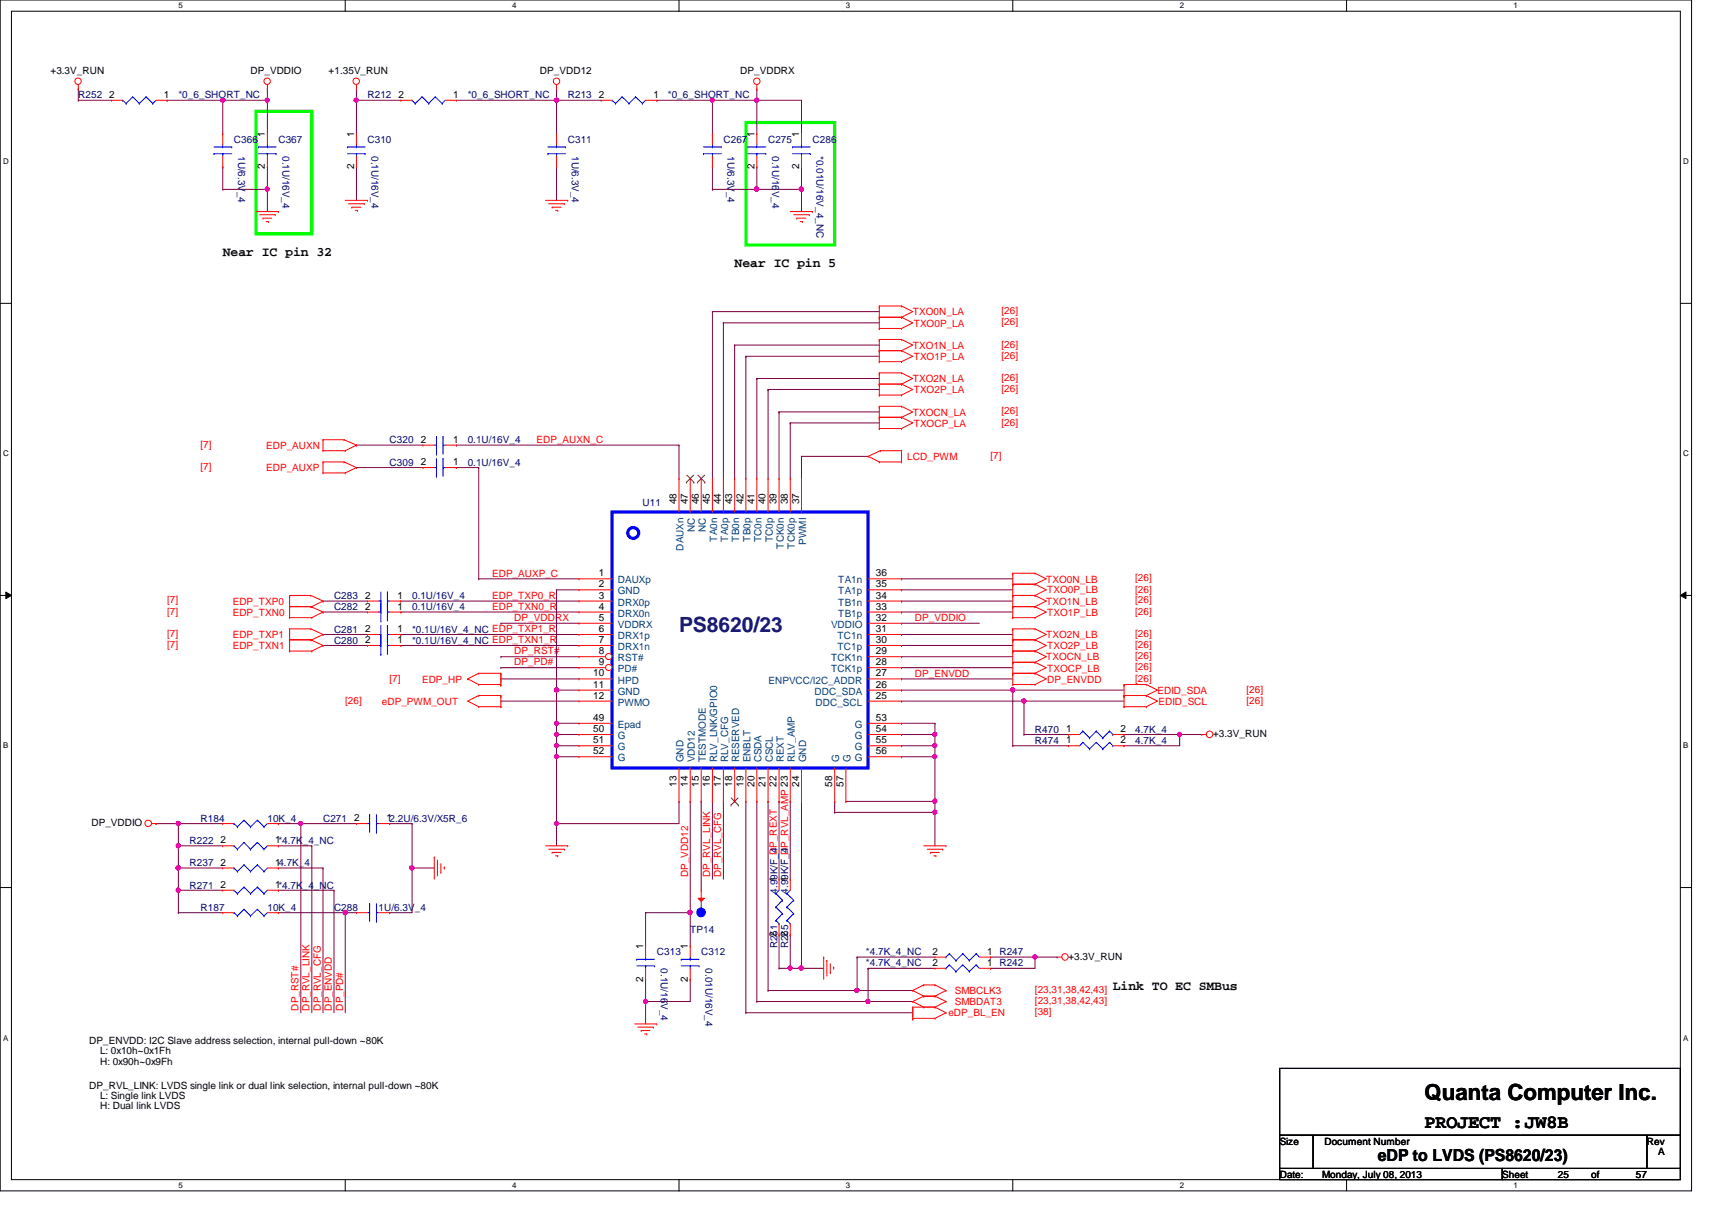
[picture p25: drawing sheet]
<svg xmlns="http://www.w3.org/2000/svg" width="297mm" height="210mm" viewBox="0 0 297 210" stroke-linecap="round" stroke-linejoin="round" font-family="sans-serif">
<defs><g id="words">
<text font-size="3.9" x="247.1" y="190.8">Quanta Computer Inc.</text>
<text font-size="3.6" fill="#0000a0" x="117.8" y="109.6">PS8620/23</text>
<text font-size="3.3" x="247.1" y="195.7">PROJECT :JW8B</text>
<text font-size="2.9" x="239.1" y="201.3">eDP to LVDS (PS8620/23)</text>
<g font-size="2.3">
<text x="38.6" y="44.4">Near IC pin 32</text>
<text x="127.5" y="46.3">Near IC pin 5</text>
<text x="193.1" y="171.7">Link TO EC SMBus</text>
</g>
<g font-size="1.7">
<text x="8.8" y="12.8">+3.3V_RUN</text>
<text x="19" y="17">2</text>
<text x="28.4" y="17">1</text>
<text x="43.5" y="12.8">DP_VDDIO</text>
<text x="57" y="12.8">+1.35V_RUN</text>
<text x="69.2" y="17">2</text>
<text x="78.6" y="17">1</text>
<text x="93.7" y="12.8">DP_VDD12</text>
<text x="103.9" y="17">2</text>
<text x="113.4" y="17">1</text>
<text x="128.4" y="12.8">DP_VDDRX</text>
<text x="46" y="23.7" transform="rotate(-90 46 23.7)">1</text>
<text x="61.4" y="23.7" transform="rotate(-90 61.4 23.7)">1</text>
<text x="130.9" y="23.7" transform="rotate(-90 130.9 23.7)">1</text>
<text x="138.6" y="23.7" transform="rotate(-90 138.6 23.7)">1</text>
<text x="46" y="29.4" transform="rotate(-90 46 29.4)">2</text>
<text x="61.4" y="29.4" transform="rotate(-90 61.4 29.4)">2</text>
<text x="130.9" y="29.4" transform="rotate(-90 130.9 29.4)">2</text>
<text x="138.6" y="29.4" transform="rotate(-90 138.6 29.4)">2</text>
<text x="73" y="76.8">2</text>
<text x="78.6" y="76.8">1</text>
<text x="73" y="80.7">2</text>
<text x="78.6" y="80.7">1</text>
<text x="117.4" y="87.5" transform="rotate(-90 117.4 87.5)">48</text>
<text x="119.3" y="87.5" transform="rotate(-90 119.3 87.5)">47</text>
<text x="121.2" y="87.5" transform="rotate(-90 121.2 87.5)">46</text>
<text x="123.2" y="87.5" transform="rotate(-90 123.2 87.5)">45</text>
<text x="125.1" y="87.5" transform="rotate(-90 125.1 87.5)">44</text>
<text x="127" y="87.5" transform="rotate(-90 127 87.5)">43</text>
<text x="129" y="87.5" transform="rotate(-90 129 87.5)">42</text>
<text x="130.9" y="87.5" transform="rotate(-90 130.9 87.5)">41</text>
<text x="132.8" y="87.5" transform="rotate(-90 132.8 87.5)">40</text>
<text x="134.7" y="87.5" transform="rotate(-90 134.7 87.5)">39</text>
<text x="136.7" y="87.5" transform="rotate(-90 136.7 87.5)">38</text>
<text x="138.6" y="87.5" transform="rotate(-90 138.6 87.5)">37</text>
<text x="103.9" y="100">1</text>
<text x="103.9" y="101.9">2</text>
<text x="152" y="100">36</text>
<text x="152" y="101.9">35</text>
<text x="63.4" y="103.8">2</text>
<text x="63.4" y="105.7">2</text>
<text x="69" y="103.8">1</text>
<text x="69" y="105.7">1</text>
<text x="103.9" y="103.8">3</text>
<text x="103.9" y="105.7">4</text>
<text x="103.9" y="107.7">5</text>
<text x="152" y="103.8">34</text>
<text x="152" y="105.7">33</text>
<text x="152" y="107.7">32</text>
<text x="63.4" y="109.6">2</text>
<text x="63.4" y="111.5">2</text>
<text x="69" y="109.6">1</text>
<text x="69" y="111.5">1</text>
<text x="103.9" y="111.5">7</text>
<text x="103.9" y="113.5">8</text>
<text x="103.9" y="109.6">6</text>
<text x="152" y="109.6">31</text>
<text x="152" y="111.5">30</text>
<text x="152" y="113.5">29</text>
<text x="102.9" y="119.3">11</text>
<text x="102.9" y="117.3">10</text>
<text x="103.9" y="115.4">9</text>
<text x="152" y="115.4">28</text>
<text x="152" y="117.3">27</text>
<text x="152" y="119.3">26</text>
<text x="102.9" y="121.2">12</text>
<text x="102.9" y="125.1">49</text>
<text x="152" y="121.2">25</text>
<text x="152" y="125.1">53</text>
<text x="102.9" y="127">50</text>
<text x="102.9" y="128.9">51</text>
<text x="102.9" y="130.9">52</text>
<text x="152" y="127">54</text>
<text x="152" y="128.9">55</text>
<text x="152" y="130.9">56</text>
<text x="185" y="128.9">1</text>
<text x="185" y="127">1</text>
<text x="194.4" y="128.9">2</text>
<text x="194.4" y="127">2</text>
<text x="210.5" y="127.9">+3.3V_RUN</text>
<text x="117.4" y="136.5" transform="rotate(-90 117.4 136.5)">13</text>
<text x="119.3" y="136.5" transform="rotate(-90 119.3 136.5)">14</text>
<text x="121.2" y="136.5" transform="rotate(-90 121.2 136.5)">15</text>
<text x="123.2" y="136.5" transform="rotate(-90 123.2 136.5)">16</text>
<text x="125.1" y="136.5" transform="rotate(-90 125.1 136.5)">17</text>
<text x="127" y="136.5" transform="rotate(-90 127 136.5)">18</text>
<text x="129" y="136.5" transform="rotate(-90 129 136.5)">19</text>
<text x="130.9" y="136.5" transform="rotate(-90 130.9 136.5)">20</text>
<text x="132.8" y="136.5" transform="rotate(-90 132.8 136.5)">21</text>
<text x="134.7" y="136.5" transform="rotate(-90 134.7 136.5)">22</text>
<text x="138.6" y="136.5" transform="rotate(-90 138.6 136.5)">24</text>
<text x="144.4" y="136.5" transform="rotate(-90 144.4 136.5)">58</text>
<text x="146.3" y="136.5" transform="rotate(-90 146.3 136.5)">57</text>
<text x="15.9" y="143.3">DP_VDDIO</text>
<text x="61.4" y="142.5">2</text>
<text x="67.1" y="142.5">12.2U/6.3V/X5R_6</text>
<text x="38.3" y="146.3">2</text>
<text x="47.7" y="146.3">1*4.7K_4_NC</text>
<text x="38.3" y="150.2">2</text>
<text x="38.3" y="154">2</text>
<text x="47.7" y="150.2">14.7K_4</text>
<text x="47.7" y="154">1*4.7K_4_NC</text>
<text x="134.7" y="153.1" transform="rotate(-90 134.7 153.1)">1</text>
<text x="136.7" y="153.1" transform="rotate(-90 136.7 153.1)">1</text>
<text x="111.6" y="164.7" transform="rotate(-90 111.6 164.7)">1</text>
<text x="119.3" y="164.7" transform="rotate(-90 119.3 164.7)">1</text>
<text x="134.7" y="162.6" transform="rotate(-90 134.7 162.6)">2</text>
<text x="136.7" y="162.6" transform="rotate(-90 136.7 162.6)">2</text>
<text x="161.8" y="165.6">2</text>
<text x="161.8" y="167.6">2</text>
<text x="171.3" y="165.6">1 R247</text>
<text x="171.3" y="167.6">1 R242</text>
<text x="185.4" y="166.5">+3.3V_RUN</text>
<text x="111.6" y="170.3" transform="rotate(-90 111.6 170.3)">2</text>
<text x="119.3" y="170.3" transform="rotate(-90 119.3 170.3)">2</text>
<text x="15.5" y="181.1">DP_ENVDD: I2C Slave address selection, internal pull-down ~80K</text>
<text x="17.4" y="182.9">L: 0x10h~0x1Fh</text>
<text x="17.4" y="184.7">H: 0x90h~0x9Fh</text>
<text x="15.5" y="188.9">DP_RVL_LINK: LVDS single link or dual link selection, internal pull-down ~80K</text>
<text x="17.4" y="190.7">L: Single link LVDS</text>
<text x="17.4" y="192.4">H: Dual link LVDS</text>
<text x="222" y="198.5">Size</text>
<text x="229.8" y="198.5">Document Number</text>
<text x="285.7" y="198.5">Rev</text>
<text x="287.7" y="200.4">A</text>
<text x="222" y="204.3">Date:</text>
<text x="229.4" y="204.3">Monday, July 08, 2013</text>
<text x="260.6" y="204.3">Sheet</text>
<text x="270.3" y="204.3">25</text>
<text x="276.1" y="204.3">of</text>
<text x="283.8" y="204.3">57</text>
</g>
<g font-size="1.7" fill="#000080">
<text x="13.6" y="17.1">R252</text>
<text x="30.9" y="17.1">*0_6_SHORT_NC</text>
<text x="63.8" y="17.1">R212</text>
<text x="81.1" y="17.1">*0_6_SHORT_NC</text>
<text x="98.5" y="17.1">R213</text>
<text x="115.9" y="17.1">*0_6_SHORT_NC</text>
<text x="40.6" y="24.8">C366</text>
<text x="41.3" y="27.1" transform="rotate(90 41.3 27.1)">1U/6.3V_4</text>
<text x="48.3" y="24.8">C367</text>
<text x="49" y="27.1" transform="rotate(90 49 27.1)">0.1U/16V_4</text>
<text x="63.8" y="24.8">C310</text>
<text x="64.5" y="27.1" transform="rotate(90 64.5 27.1)">0.1U/16V_4</text>
<text x="98.5" y="24.8">C311</text>
<text x="99.2" y="27.1" transform="rotate(90 99.2 27.1)">1U/6.3V_4</text>
<text x="125.5" y="24.8">C267</text>
<text x="126.2" y="27.1" transform="rotate(90 126.2 27.1)">1U/6.3V_4</text>
<text x="133.3" y="24.8">C275</text>
<text x="134" y="27.1" transform="rotate(90 134 27.1)">0.1U/16V_4</text>
<text x="141" y="24.8">C286</text>
<text x="141.7" y="27.1" transform="rotate(90 141.7 27.1)">*0.01U/16V_4_NC</text>
<text x="67.6" y="76.9">C320</text>
<text x="81.1" y="76.9">0.1U/16V_4</text>
<text x="67.6" y="80.8">C309</text>
<text x="81.1" y="80.8">0.1U/16V_4</text>
<text x="111.5" y="87.7">U11</text>
<text x="58" y="103.9">C283</text>
<text x="58" y="105.9">C282</text>
<text x="71.5" y="103.9">0.1U/16V_4</text>
<text x="71.5" y="105.9">0.1U/16V_4</text>
<text x="58" y="109.7">C281</text>
<text x="58" y="111.7">C280</text>
<text x="71.5" y="109.7">*0.1U/16V_4_NC EDP_TXP1_R</text>
<text x="71.5" y="111.7">*0.1U/16V_4_NC EDP_TXN1_R</text>
<text x="179.6" y="129">R474</text>
<text x="179.6" y="127.1">R470</text>
<text x="197" y="129">4.7K_4</text>
<text x="197" y="127.1">4.7K_4</text>
<text x="34.8" y="142.5">R184</text>
<text x="46.4" y="142.5">10K_4</text>
<text x="56" y="142.5">C271</text>
<text x="32.9" y="146.4">R222</text>
<text x="32.9" y="150.3">R237</text>
<text x="32.9" y="154.1">R271</text>
<text x="134.9" y="155" transform="rotate(-90 134.9 155)">4.99K/F_4</text>
<text x="136.8" y="155" transform="rotate(-90 136.8 155)">4.99K/F_4</text>
<text x="34.8" y="158">R187</text>
<text x="46.4" y="158">10K_4</text>
<text x="58" y="158">C288</text>
<text x="65.7" y="158">1U/6.3V_4</text>
<text x="119.8" y="161.8">TP14</text>
<text x="114" y="165.7">C313</text>
<text x="114.7" y="168" transform="rotate(90 114.7 168)">0.1U/16V_4</text>
<text x="121.7" y="165.7">C312</text>
<text x="122.4" y="168" transform="rotate(90 122.4 168)">0.01U/16V_4</text>
<text x="134.9" y="164.5" transform="rotate(-90 134.9 164.5)">R251</text>
<text x="136.8" y="164.5" transform="rotate(-90 136.8 164.5)">R265</text>
<text x="150.2" y="165.7">*4.7K_4_NC</text>
<text x="150.2" y="167.6">*4.7K_4_NC</text>
</g>
<g font-size="1.7" fill="#f00">
<text x="158.4" y="54.7">TXO0N_LA</text>
<text x="158.5" y="56.6">TXO0P_LA</text>
<text x="173.8" y="56.4">[26]</text>
<text x="173.8" y="54.5">[26]</text>
<text x="158.4" y="60.5">TXO1N_LA</text>
<text x="158.5" y="62.4">TXO1P_LA</text>
<text x="173.8" y="62.2">[26]</text>
<text x="173.8" y="60.3">[26]</text>
<text x="158.4" y="66.3">TXO2N_LA</text>
<text x="158.5" y="68.2">TXO2P_LA</text>
<text x="173.8" y="71.9">[26]</text>
<text x="173.8" y="68">[26]</text>
<text x="173.8" y="66.1">[26]</text>
<text x="34.8" y="77.7">[7]</text>
<text x="46.2" y="77.9">EDP_AUXN</text>
<text x="93.1" y="76.8">EDP_AUXN_C</text>
<text x="158.4" y="72.1">TXOCN_LA</text>
<text x="158.5" y="74">TXOCP_LA</text>
<text x="173.8" y="73.8">[26]</text>
<text x="34.8" y="81.5">[7]</text>
<text x="46.2" y="81.7">EDP_AUXP</text>
<text x="157.4" y="79.8">LCD_PWM</text>
<text x="171.9" y="79.6">[7]</text>
<text x="85.4" y="100">EDP_AUXP_C</text>
<text x="181.5" y="101">TXO0N_LB</text>
<text x="197" y="100.8">[26]</text>
<text x="29" y="104.7">[7]</text>
<text x="29" y="106.6">[7]</text>
<text x="40.4" y="104.9">EDP_TXP0</text>
<text x="40.4" y="106.8">EDP_TXN0</text>
<text x="85.4" y="103.9">EDP_TXP0_R</text>
<text x="85.4" y="105.8">EDP_TXN0_R</text>
<text x="89.2" y="107.7">DP_VDDRX</text>
<text x="158.7" y="107.7">DP_VDDIO</text>
<text x="181.5" y="104.9">TXO1N_LB</text>
<text x="181.7" y="106.8">TXO1P_LB</text>
<text x="181.7" y="103">TXO0P_LB</text>
<text x="197" y="106.6">[26]</text>
<text x="197" y="104.7">[26]</text>
<text x="197" y="102.8">[26]</text>
<text x="29" y="110.5">[7]</text>
<text x="29" y="112.4">[7]</text>
<text x="40.4" y="110.7">EDP_TXP1</text>
<text x="40.4" y="112.6">EDP_TXN1</text>
<text x="89.2" y="113.5">DP_RST#</text>
<text x="181.5" y="110.7">TXO2N_LB</text>
<text x="181.7" y="112.6">TXO2P_LB</text>
<text x="197" y="112.4">[26]</text>
<text x="197" y="110.5">[26]</text>
<text x="67.6" y="118.2">[7]</text>
<text x="73.2" y="118.4">EDP_HP</text>
<text x="89.2" y="115.4">DP_PD#</text>
<text x="158.7" y="117.4">DP_ENVDD</text>
<text x="181.5" y="114.6">TXOCN_LB</text>
<text x="181.7" y="116.5">TXOCP_LB</text>
<text x="181.7" y="118.4">DP_ENVDD</text>
<text x="197" y="116.3">[26]</text>
<text x="197" y="114.3">[26]</text>
<text x="197" y="118.2">[26]</text>
<text x="59.9" y="122.1">[26]</text>
<text x="66.2" y="122.3">eDP_PWM_OUT</text>
<text x="200.8" y="120.4">EDID_SDA</text>
<text x="201" y="122.3">EDID_SCL</text>
<text x="216.3" y="122.1">[26]</text>
<text x="216.3" y="120.1">[26]</text>
<text x="134.8" y="148.3" transform="rotate(-90 134.8 148.3)">DP_REXT</text>
<text x="136.7" y="148.3" transform="rotate(-90 136.7 148.3)">DP_RVL_AMP 23</text>
<text x="119.4" y="152.1" transform="rotate(-90 119.4 152.1)">DP_VDD12</text>
<text x="123.2" y="152.1" transform="rotate(-90 123.2 152.1)">DP_RVL_LINK</text>
<text x="125.1" y="152.1" transform="rotate(-90 125.1 152.1)">DP_RVL_CFG</text>
<text x="165.7" y="172.5">SMBCLK3</text>
<text x="179.6" y="172.3">[23,31,38,42,43]</text>
<text x="51.8" y="175.3" transform="rotate(-90 51.8 175.3)">DP_RST#</text>
<text x="53.7" y="175.3" transform="rotate(-90 53.7 175.3)">DP_RVL_LINK</text>
<text x="55.7" y="175.3" transform="rotate(-90 55.7 175.3)">DP_RVL_CFG</text>
<text x="57.6" y="175.3" transform="rotate(-90 57.6 175.3)">DP_ENVDD</text>
<text x="59.5" y="175.3" transform="rotate(-90 59.5 175.3)">DP_PD#</text>
<text x="164.5" y="176.3">eDP_BL_EN</text>
<text x="165.7" y="174.4">SMBDAT3</text>
<text x="179.6" y="174.2">[23,31,38,42,43]</text>
<text x="179.6" y="176.1">[38]</text>
</g>
<g font-size="1.7" fill="#004080">
<text x="118.6" y="95.5" transform="rotate(-90 118.6 95.5)">DAUXn</text>
<text x="120.6" y="92.2" transform="rotate(-90 120.6 92.2)">NC</text>
<text x="122.5" y="92.2" transform="rotate(-90 122.5 92.2)">NC</text>
<text x="124.4" y="93.9" transform="rotate(-90 124.4 93.9)">TA0n</text>
<text x="126.3" y="93.9" transform="rotate(-90 126.3 93.9)">TA0p</text>
<text x="128.3" y="93.9" transform="rotate(-90 128.3 93.9)">TB0n</text>
<text x="130.2" y="93.9" transform="rotate(-90 130.2 93.9)">TB0p</text>
<text x="132.1" y="94" transform="rotate(-90 132.1 94)">TC0n</text>
<text x="134.1" y="94" transform="rotate(-90 134.1 94)">TC0p</text>
<text x="136" y="95.2" transform="rotate(-90 136 95.2)">TCK0n</text>
<text x="137.9" y="95.2" transform="rotate(-90 137.9 95.2)">TCK0p</text>
<text x="139.9" y="94.5" transform="rotate(-90 139.9 94.5)">PWMI</text>
<text x="107.2" y="101.2">DAUXp</text>
<text x="145.5" y="101.2">TA1n</text>
<text x="107.2" y="103.1">GND</text>
<text x="107.2" y="105.1">DRX0p</text>
<text x="107.2" y="107">DRX0n</text>
<text x="145.5" y="103.1">TA1p</text>
<text x="145.5" y="105.1">TB1n</text>
<text x="145.5" y="107">TB1p</text>
<text x="107.2" y="108.9">VDDRX</text>
<text x="107.2" y="112.8">DRX1n</text>
<text x="107.2" y="110.9">DRX1p</text>
<text x="144.2" y="108.9">VDDIO</text>
<text x="145.3" y="110.9">TC1n</text>
<text x="145.3" y="112.8">TC1p</text>
<text x="107.2" y="114.7">RST#</text>
<text x="107.2" y="116.6">PD#</text>
<text x="107.2" y="118.6">HPD</text>
<text x="133.3" y="118.6">ENPVCC/I2C_ADDR</text>
<text x="144.2" y="114.7">TCK1n</text>
<text x="144.2" y="116.6">TCK1p</text>
<text x="107.2" y="120.5">GND</text>
<text x="107.2" y="122.4">PWMO</text>
<text x="141.3" y="120.5">DDC_SDA</text>
<text x="141.5" y="122.4">DDC_SCL</text>
<text x="107.2" y="126.3">Epad</text>
<text x="107.2" y="128.2">G</text>
<text x="107.2" y="130.2">G</text>
<text x="148.3" y="126.3">G</text>
<text x="148.3" y="128.2">G</text>
<text x="148.3" y="130.2">G</text>
<text x="107.2" y="132.1">G</text>
<text x="118.6" y="132.2" transform="rotate(-90 118.6 132.2)">GND</text>
<text x="120.6" y="132.2" transform="rotate(-90 120.6 132.2)">VDD12</text>
<text x="122.5" y="132.2" transform="rotate(-90 122.5 132.2)">TESTMODE</text>
<text x="124.4" y="132.2" transform="rotate(-90 124.4 132.2)">RLV_LNK/GPIO0</text>
<text x="126.3" y="132.2" transform="rotate(-90 126.3 132.2)">RLV_CFG</text>
<text x="128.3" y="132.2" transform="rotate(-90 128.3 132.2)">RESERVED</text>
<text x="130.2" y="132.2" transform="rotate(-90 130.2 132.2)">ENBLT</text>
<text x="132.1" y="132.2" transform="rotate(-90 132.1 132.2)">CSDA</text>
<text x="134.1" y="132.2" transform="rotate(-90 134.1 132.2)">CSCL</text>
<text x="136" y="132.2" transform="rotate(-90 136 132.2)">REXT</text>
<text x="137.9" y="132.2" transform="rotate(-90 137.9 132.2)">RLV_AMP</text>
<text x="139.9" y="132.2" transform="rotate(-90 139.9 132.2)">GND</text>
<text x="145.6" y="132.2" transform="rotate(-90 145.6 132.2)">G</text>
<text x="147.6" y="132.2" transform="rotate(-90 147.6 132.2)">G</text>
<text x="148.3" y="132.1">G</text>
</g>
<g font-size="1.4">
<text x="30.9" y="1.4">5</text>
<text x="88.9" y="1.4">4</text>
<text x="146.8" y="1.4">3</text>
<text x="204.7" y="1.4">2</text>
<text x="262.6" y="1.4">1</text>
<text x=".5" y="28.5">D</text>
<text x="292.1" y="28.5">D</text>
<text x=".5" y="79.2">C</text>
<text x="292.1" y="79.2">C</text>
<text x=".5" y="129.8">B</text>
<text x="292.1" y="129.8">B</text>
<text x=".5" y="180.5">A</text>
<text x="292.1" y="180.5">A</text>
<text x="30.9" y="206.1">5</text>
<text x="88.9" y="206.1">4</text>
<text x="146.8" y="206.1">3</text>
<text x="204.7" y="206.1">2</text>
<text x="262.6" y="206.1">1</text>
</g>
</g></defs>
<path d="M0 0h293.5v206.6h-293.5zM2 1.9h289.5v202.7h-289.5z" fill="none" stroke="#000" stroke-width=".17"/>
<g fill="#fff">
<path d="M30.9 .2h.8v1.5h-.8z"/>
<path d="M30.9 204.9h.8v1.5h-.8z"/>
</g>
<path d="M59.9 0v1.9M59.9 204.6v2" fill="none" stroke="#000" stroke-width=".17"/>
<g fill="#fff">
<path d="M88.9 .2h.7v1.5h-.7z"/>
<path d="M88.9 204.9h.7v1.5h-.7z"/>
</g>
<path d="M117.8 0v1.9M117.8 204.6v2" fill="none" stroke="#000" stroke-width=".17"/>
<g fill="#fff">
<path d="M146.8 .2h.7v1.5h-.7z"/>
<path d="M146.8 204.9h.7v1.5h-.7z"/>
</g>
<path d="M175.7 0v1.9M175.7 204.6v2" fill="none" stroke="#000" stroke-width=".17"/>
<g fill="#fff">
<path d="M204.7 .2h.7v1.5h-.7z"/>
<path d="M204.7 204.9h.7v1.5h-.7z"/>
</g>
<path d="M233.6 0v1.9M233.6 204.6v2" fill="none" stroke="#000" stroke-width=".17"/>
<g fill="#fff">
<path d="M262.6 .2h.8v1.5h-.8z"/>
<path d="M262.6 204.9h.8v1.5h-.8z"/>
<path d="M.5 27.3h1v1.5h-1z"/>
<path d="M292.1 27.3h.9v1.5h-.9z"/>
<path d="M.5 77.9h1v1.6h-1z"/>
<path d="M292.1 77.9h.9v1.6h-.9z"/>
</g>
<path d="M0 52.6h2M291.5 52.6h2" fill="none" stroke="#000" stroke-width=".17"/>
<g fill="#fff">
<path d="M.5 128.6h.9v1.5h-.9z"/>
<path d="M292.1 128.6h.8v1.5h-.8z"/>
</g>
<path d="M0 103.3h2M1 102.7l1 .6-1 .5zM291.5 103.3l1-.6v1.1zM291.5 103.3h2" fill="none" stroke="#000" stroke-width=".17"/>
<path d="M1 102.7l1 .6-1 .5zM291.5 103.3l1-.6v1.1z" fill="#000"/>
<g fill="#fff">
<path d="M.5 179.3h.9v1.5h-.9z"/>
<path d="M292.1 179.3h.8v1.5h-.8z"/>
</g>
<path d="M0 154h2M291.5 154h2" fill="none" stroke="#000" stroke-width=".17"/>
<path d="M44.4 19.3h9.7v21.3h-9.7zM129.4 21.3h15.4v21.2h-15.4z" fill="none" stroke="#0f0" stroke-width=".55"/>
<path d="M114 17.4h.1M114 17.4h17.3M123.6 17.4h.1M123.6 17.4v5.8" fill="none" stroke="#800040" stroke-width=".17"/>
<circle cx="131.3" cy="17.4" r=".37" fill="#f0f"/>
<circle cx="131.3" cy="17.4" r=".37" fill="none" stroke="#f0f" stroke-width=".17"/>
<circle cx="123.6" cy="17.4" r=".37" fill="#f0f"/>
<circle cx="123.6" cy="17.4" r=".37" fill="none" stroke="#f0f" stroke-width=".17"/>
<path d="M96.6 17.4h.1M96.6 17.4v5.8M131.3 17.4h.1M131.3 15.5h.1M131.3 15.5v7.7M131.3 17.4h7.8M139.1 17.4h.1M139.1 17.4v5.8" fill="none" stroke="#800040" stroke-width=".17"/>
<circle cx="96.6" cy="17.4" r=".37" fill="#f0f"/>
<circle cx="96.6" cy="17.4" r=".37" fill="none" stroke="#f0f" stroke-width=".17"/>
<path d="M29 17.4h.1M29 17.4h17.4M38.6 17.4h.1M38.6 17.4v5.8M79.2 17.4h17.4M96.6 17.4h.1" fill="none" stroke="#800040" stroke-width=".17"/>
<circle cx="46.4" cy="17.4" r=".37" fill="#f0f"/>
<circle cx="46.4" cy="17.4" r=".37" fill="none" stroke="#f0f" stroke-width=".17"/>
<circle cx="38.7" cy="17.4" r=".37" fill="#f0f"/>
<circle cx="38.7" cy="17.4" r=".37" fill="none" stroke="#f0f" stroke-width=".17"/>
<g fill="none" stroke="#800040" stroke-width=".17">
<path d="M13.6 17.4h.1M13.6 15.5h.1M13.6 17.4h5.7M13.6 15.5v1.9M46.4 15.5h.1M46.4 17.4h.1M46.4 15.5v7.7M123.6 29h.1M123.6 32.9h.1M123.6 29v3.9M131.3 29h.1M131.3 29v3.9h-7.7"/>
<path d="M139.1 32.9h.1M139.1 32.9v3.8"/>
</g>
<circle cx="131.3" cy="32.8" r=".38" fill="#f0f"/>
<circle cx="131.3" cy="32.8" r=".38" fill="none" stroke="#f0f" stroke-width=".17"/>
<path d="M131.3 32.9h.1M131.3 32.9h7.8" fill="none" stroke="#800040" stroke-width=".17"/>
<circle cx="139" cy="32.8" r=".38" fill="#f0f"/>
<circle cx="139" cy="32.8" r=".38" fill="none" stroke="#f0f" stroke-width=".17"/>
<circle cx="131.3" cy="32.8" r=".38" fill="#f0f"/>
<circle cx="131.3" cy="32.8" r=".38" fill="none" stroke="#f0f" stroke-width=".17"/>
<path d="M38.6 29h.1M38.6 32.9h.1M38.6 29v3.9M38.6 32.9h7.8M46.4 32.9h.1M46.4 32.9v3.8M96.6 29h.1M96.6 29v5.8" fill="none" stroke="#800040" stroke-width=".17"/>
<circle cx="46.4" cy="32.8" r=".38" fill="#f0f"/>
<circle cx="46.4" cy="32.8" r=".38" fill="none" stroke="#f0f" stroke-width=".17"/>
<g fill="none" stroke="#800040" stroke-width=".17">
<path d="M61.8 77.2h.1M61.8 77.2h11.6M79.2 77.2h.1M79.2 77.2h38.6M117.8 77.2h.1M117.8 77.2v5.8M61.8 81.1h.1M61.8 81.1h11.6M79.2 81.1h.1M79.2 81.1h3.9M83.1 81.1h.1M83.1 81.1v19.3"/>
<path d="M56 104.3h.1M56 106.2h.1M56 110.1h.1M56 112h.1M56 104.3h7.8M56 106.2h7.8M56 110.1h7.8M56 112h7.8M69.6 104.3h.1M69.6 106.2h.1M69.6 110.1h.1M69.6 112h.1"/>
<path d="M69.6 104.3h30.9M69.6 106.2h30.9M69.6 110.1h30.9M69.6 112h30.9M83.1 100.4h.1M83.1 100.4h17.4M86.9 113.9h.1M86.9 108.1h.1M86.9 115.8h.1M86.9 117.8h.1M86.9 113.9h13.6M86.9 108.1h13.6"/>
<path d="M86.9 115.8h13.6M86.9 117.8h13.6M86.9 121.6h.1M86.9 121.6h13.6M96.6 125.5h.1M96.6 125.5h3.9M96.6 125.5v1.9"/>
</g>
<circle cx="96.6" cy="127.4" r=".37" fill="#f0f"/>
<circle cx="96.6" cy="127.4" r=".37" fill="none" stroke="#f0f" stroke-width=".17"/>
<circle cx="96.6" cy="125.5" r=".38" fill="#f0f"/>
<circle cx="96.6" cy="125.5" r=".38" fill="none" stroke="#f0f" stroke-width=".17"/>
<path d="M119.8 158.3h.1M119.8 158.3v5.8" fill="none" stroke="#800040" stroke-width=".17"/>
<circle cx="119.7" cy="158.3" r=".38" fill="#f0f"/>
<circle cx="119.7" cy="158.3" r=".38" fill="none" stroke="#f0f" stroke-width=".17"/>
<path d="M121.7 139h.1M121.7 139v15.4M123.6 139h.1M123.6 139v13.5M125.5 139h.1M125.5 139v13.5M129.4 139h.1M129.4 139v36.7M179.6 166h.1M179.6 166h3.8" fill="none" stroke="#800040" stroke-width=".17"/>
<circle cx="179.5" cy="166" r=".37" fill="#f0f"/>
<circle cx="179.5" cy="166" r=".37" fill="none" stroke="#f0f" stroke-width=".17"/>
<g fill="none" stroke="#800040" stroke-width=".17">
<path d="M131.3 139h.1M131.3 139v34.7M133.3 139h.1M133.3 139v32.8M135.2 139h.1M135.2 139v13.5M137.1 139h.1M137.1 139v13.5M139.1 139h.1M139.1 139v29h-2M137.1 168h.1M148.7 166h.1"/>
<path d="M148.7 166h13.5M150.6 168h.1M150.6 168h11.6M171.9 168h.1M171.9 166h.1M171.9 166h7.7M179.6 166h.1M179.6 166v2h-7.7"/>
</g>
<circle cx="139" cy="167.9" r=".38" fill="#f0f"/>
<circle cx="139" cy="167.9" r=".38" fill="none" stroke="#f0f" stroke-width=".17"/>
<circle cx="137.1" cy="167.9" r=".38" fill="#f0f"/>
<circle cx="137.1" cy="167.9" r=".38" fill="none" stroke="#f0f" stroke-width=".17"/>
<g fill="none" stroke="#800040" stroke-width=".17">
<path d="M135.2 162.2h.1M135.2 162.2v5.8M137.1 162.2h.1M137.1 162.2v5.8M139.1 168h.1M139.1 168h3.8M148.7 166h.1M148.7 171.8h.1M148.7 166v5.8M148.7 171.8h9.7M150.6 168h.1M150.6 173.7h.1"/>
<path d="M150.6 168v5.7M150.6 173.7h7.8"/>
</g>
<circle cx="148.7" cy="171.8" r=".37" fill="#f0f"/>
<circle cx="148.7" cy="171.8" r=".37" fill="none" stroke="#f0f" stroke-width=".17"/>
<path d="M175.7 119.7h.1M175.7 119.7h19.3" fill="none" stroke="#800040" stroke-width=".17"/>
<circle cx="175.7" cy="119.7" r=".38" fill="#f0f"/>
<circle cx="175.7" cy="119.7" r=".38" fill="none" stroke="#f0f" stroke-width=".17"/>
<path d="M177.7 121.6h.1M177.7 121.6h17.3" fill="none" stroke="#800040" stroke-width=".17"/>
<circle cx="177.6" cy="121.6" r=".37" fill="#f0f"/>
<circle cx="177.6" cy="121.6" r=".37" fill="none" stroke="#f0f" stroke-width=".17"/>
<path d="M195 129.4h.1M195 129.4h9.7M204.7 127.4h.1M204.7 127.4h3.8" fill="none" stroke="#800040" stroke-width=".17"/>
<circle cx="204.6" cy="127.4" r=".37" fill="#f0f"/>
<circle cx="204.6" cy="127.4" r=".37" fill="none" stroke="#f0f" stroke-width=".17"/>
<g fill="none" stroke="#800040" stroke-width=".17">
<path d="M123.6 54.1h.1M123.6 54.1h29M123.6 54.1v28.9M125.5 56h.1M125.5 56h27.1M125.5 56v27M127.5 59.9h.1M127.5 59.9h25.1M127.5 59.9v23.1M129.4 61.8h.1M129.4 61.8h23.2M129.4 61.8v21.2"/>
<path d="M131.3 65.7h.1M131.3 65.7h21.3M131.3 65.7v17.3M133.3 67.6h.1M133.3 67.6h19.3M133.3 67.6v15.4M135.2 71.5h.1M135.2 71.5h17.4M135.2 71.5v11.5M137.1 73.4h.1M137.1 73.4v9.6M137.1 73.4h15.5"/>
<path d="M139.1 79.2h.1M139.1 79.2v3.8M139.1 79.2h11.5M156.4 117.8h.1M156.4 100.4h.1M156.4 102.3h.1M156.4 104.3h.1M156.4 106.2h.1M156.4 110.1h.1M156.4 112h.1M156.4 113.9h.1M156.4 115.8h.1"/>
<path d="M156.4 108.1h.1M156.4 117.8h19.3M156.4 100.4h19.3M156.4 102.3h19.3M156.4 104.3h19.3M156.4 106.2h19.3M156.4 110.1h19.3M156.4 112h19.3M156.4 113.9h19.3M156.4 115.8h19.3M156.4 108.1h13.5M175.7 119.7h.1"/>
<path d="M175.7 119.7v9.7M175.7 129.4h.1M175.7 129.4h9.7M177.7 127.4h.1M177.7 121.6h.1M177.7 127.4h7.7M177.7 121.6v5.8M204.7 127.4h.1M204.7 127.4v2M112 158.3h.1M112 158.3h7.8M112 158.3v5.8"/>
<path d="M112 173.7h.1M112 173.7v3.9"/>
</g>
<circle cx="112" cy="173.7" r=".38" fill="#f0f"/>
<circle cx="112" cy="173.7" r=".38" fill="none" stroke="#f0f" stroke-width=".17"/>
<path d="M96.6 102.3h.1M96.6 119.7h.1M96.6 119.7v5.8M96.6 102.3h3.9M117.8 139h.1M117.8 139v3.9h-21.2M96.6 142.9h.1M96.6 142.9v3.8M112 173.7h.1M119.8 169.9h.1M119.8 169.9v3.8h-7.8" fill="none" stroke="#800040" stroke-width=".17"/>
<circle cx="96.6" cy="119.7" r=".38" fill="#f0f"/>
<circle cx="96.6" cy="119.7" r=".38" fill="none" stroke="#f0f" stroke-width=".17"/>
<path d="M96.6 119.7h.1M96.6 119.7h3.9M131.3 173.7h.1M131.3 173.7h19.3" fill="none" stroke="#800040" stroke-width=".17"/>
<circle cx="150.6" cy="173.7" r=".38" fill="#f0f"/>
<circle cx="150.6" cy="173.7" r=".38" fill="none" stroke="#f0f" stroke-width=".17"/>
<path d="M30.9 142.9h.1M30.9 142.9h7.7M133.3 171.8h.1M133.3 171.8h15.4" fill="none" stroke="#800040" stroke-width=".17"/>
<circle cx="30.9" cy="142.8" r=".37" fill="#f0f"/>
<circle cx="30.9" cy="142.8" r=".37" fill="none" stroke="#f0f" stroke-width=".17"/>
<path d="M30.9 146.7h.1M30.9 146.7v3.9" fill="none" stroke="#800040" stroke-width=".17"/>
<circle cx="30.9" cy="150.6" r=".37" fill="#f0f"/>
<circle cx="30.9" cy="150.6" r=".37" fill="none" stroke="#f0f" stroke-width=".17"/>
<path d="M52.2 142.9h.1M52.2 142.9h9.6M52.2 142.9v32.8" fill="none" stroke="#800040" stroke-width=".17"/>
<circle cx="52.2" cy="142.8" r=".37" fill="#f0f"/>
<circle cx="52.2" cy="142.8" r=".37" fill="none" stroke="#f0f" stroke-width=".17"/>
<path d="M30.9 146.7h.1M30.9 146.7h7.7" fill="none" stroke="#800040" stroke-width=".17"/>
<circle cx="30.9" cy="146.7" r=".37" fill="#f0f"/>
<circle cx="30.9" cy="146.7" r=".37" fill="none" stroke="#f0f" stroke-width=".17"/>
<path d="M30.9 150.6h.1M30.9 150.6h7.7M48.3 146.7h.1M48.3 146.7h5.8M54.1 146.7h.1M54.1 146.7v29" fill="none" stroke="#800040" stroke-width=".17"/>
<circle cx="30.9" cy="150.6" r=".37" fill="#f0f"/>
<circle cx="30.9" cy="150.6" r=".37" fill="none" stroke="#f0f" stroke-width=".17"/>
<path d="M27.1 142.9h.1M27.1 142.9h3.8M30.9 150.6h.1M30.9 154.4h.1M30.9 150.6v3.8M30.9 154.4h7.7M48.3 150.6h.1M48.3 150.6h7.7M56 150.6h.1M56 150.6v25.1" fill="none" stroke="#800040" stroke-width=".17"/>
<circle cx="30.9" cy="154.4" r=".38" fill="#f0f"/>
<circle cx="30.9" cy="154.4" r=".38" fill="none" stroke="#f0f" stroke-width=".17"/>
<path d="M48.3 154.4h.1M48.3 154.4h9.7M58 154.4h.1M58 154.4v21.3M59.9 158.3h.1M59.9 158.3h1.9M59.9 158.3v17.4" fill="none" stroke="#800040" stroke-width=".17"/>
<circle cx="59.9" cy="158.3" r=".38" fill="#f0f"/>
<circle cx="59.9" cy="158.3" r=".38" fill="none" stroke="#f0f" stroke-width=".17"/>
<path d="M67.6 142.9h.1M67.6 142.9h3.9M71.5 150.6h.1M71.5 150.6v7.7" fill="none" stroke="#800040" stroke-width=".17"/>
<circle cx="71.5" cy="150.6" r=".37" fill="#f0f"/>
<circle cx="71.5" cy="150.6" r=".37" fill="none" stroke="#f0f" stroke-width=".17"/>
<g fill="none" stroke="#800040" stroke-width=".17">
<path d="M61.8 15.5h.1M61.8 17.4h.1M61.8 15.5v7.7M61.8 17.4h7.8M61.8 29h.1M61.8 29v5.8M30.9 154.4h.1M30.9 158.3h.1M30.9 158.3h7.7M30.9 154.4v3.9M67.6 158.3h.1M67.6 158.3h3.9"/>
<path d="M71.5 150.6h.1M71.5 150.6h3.8"/>
</g>
<circle cx="61.8" cy="17.4" r=".37" fill="#f0f"/>
<circle cx="61.8" cy="17.4" r=".37" fill="none" stroke="#f0f" stroke-width=".17"/>
<path d="M96.6 127.4h.1M96.6 129.4h.1M96.6 127.4h3.9M96.6 127.4v2M96.6 129.4h3.9" fill="none" stroke="#800040" stroke-width=".17"/>
<circle cx="96.6" cy="129.3" r=".38" fill="#f0f"/>
<circle cx="96.6" cy="129.3" r=".38" fill="none" stroke="#f0f" stroke-width=".17"/>
<path d="M96.6 131.3h.1M96.6 131.3v11.6" fill="none" stroke="#800040" stroke-width=".17"/>
<circle cx="96.6" cy="142.8" r=".37" fill="#f0f"/>
<circle cx="96.6" cy="142.8" r=".37" fill="none" stroke="#f0f" stroke-width=".17"/>
<circle cx="96.6" cy="131.2" r=".37" fill="#f0f"/>
<circle cx="96.6" cy="131.2" r=".37" fill="none" stroke="#f0f" stroke-width=".17"/>
<path d="M96.6 131.3h.1M96.6 131.3h3.9M144.8 139h.1M144.8 139v1.9M156.4 125.5h.1M156.4 125.5h5.8M162.2 139h.1M162.2 139v1.9h-17.4M144.8 140.9h.1" fill="none" stroke="#800040" stroke-width=".17"/>
<circle cx="162.2" cy="140.9" r=".37" fill="#f0f"/>
<circle cx="162.2" cy="140.9" r=".37" fill="none" stroke="#f0f" stroke-width=".17"/>
<path d="M146.8 139h.1M146.8 139h15.4M162.2 140.9h.1M162.2 140.9v5.8" fill="none" stroke="#800040" stroke-width=".17"/>
<circle cx="162.2" cy="139" r=".38" fill="#f0f"/>
<circle cx="162.2" cy="139" r=".38" fill="none" stroke="#f0f" stroke-width=".17"/>
<path d="M156.4 127.4h.1M156.4 127.4h5.8M162.2 125.5h.1M162.2 127.4h.1M162.2 125.5v3.9" fill="none" stroke="#800040" stroke-width=".17"/>
<circle cx="162.2" cy="127.4" r=".37" fill="#f0f"/>
<circle cx="162.2" cy="127.4" r=".37" fill="none" stroke="#f0f" stroke-width=".17"/>
<path d="M156.4 129.4h.1M156.4 129.4h5.8M162.2 129.4h.1M162.2 129.4v1.9" fill="none" stroke="#800040" stroke-width=".17"/>
<circle cx="162.2" cy="131.2" r=".37" fill="#f0f"/>
<circle cx="162.2" cy="131.2" r=".37" fill="none" stroke="#f0f" stroke-width=".17"/>
<circle cx="162.2" cy="129.3" r=".38" fill="#f0f"/>
<circle cx="162.2" cy="129.3" r=".38" fill="none" stroke="#f0f" stroke-width=".17"/>
<g fill="none" stroke="#800040" stroke-width=".17">
<path d="M96.6 15.5h.1M96.6 17.4h.1M96.6 15.5v1.9M96.6 17.4h7.7M46.4 29h.1M46.4 29v3.9M139.1 29h.1M139.1 29v3.9M96.6 102.3h.1M96.6 102.3v17.4M156.4 119.7h.1M156.4 119.7h19.3"/>
<path d="M96.6 129.4h.1M96.6 129.4v1.9M119.8 139h.1M119.8 139v19.3M156.4 131.3h.1M156.4 121.6h.1M156.4 131.3h5.8M156.4 121.6h21.3M162.2 131.3h.1M162.2 131.3v7.7M195 127.4h.1M195 127.4h9.7"/>
<path d="M30.9 142.9h.1M30.9 142.9v3.8M48.3 158.3h.1M48.3 142.9h.1M48.3 158.3h11.6M48.3 142.9h3.9M71.5 142.9h.1M71.5 142.9v7.7M112 169.9h.1M112 169.9v3.8M129.4 175.7h.1M129.4 175.7h29"/>
<path d="M135.2 168h.1M135.2 168h1.9"/>
</g>
<g fill="none" stroke="#f00" stroke-width=".17">
<path d="M13.6 15.5h.1M13.6 14.7v.8M46.4 15.5h.1M46.4 14.7v.8M61.8 15.5h.1M61.8 14.7v.8M96.6 15.5h.1M96.6 14.7v.8M131.3 15.5h.1M131.3 14.7v.8M44.4 36.7h3.9M45 37.3h2.7"/>
<path d="M45.6 37.8h.1M45.6 37.8h1.6M46.2 38.4h.4M46.6 38.4h.1M47.7 37.3h.1M48.3 36.7h.1M59.9 34.8h3.9M60.5 35.3h2.7M61 35.9h.1M61 35.9h1.6M61.6 36.5h.4M62 36.5h.1"/>
<path d="M63.2 35.3h.1M63.8 34.8h.1M94.7 34.8h3.8M95.2 35.3h2.7M95.8 35.9h.1M95.8 35.9h1.6M96.4 36.5h.4M96.8 36.5h.1M97.9 35.3h.1M98.5 34.8h.1M137.1 36.7h3.9M137.7 37.3h2.7"/>
<path d="M138.3 37.8h.1M138.3 37.8h1.5M138.8 38.4h.4M139.2 38.4h.1M140.4 37.3h.1M141 36.7h.1M152.6 58.9h.1M152.6 59.1h.1M152.6 55h.1M152.6 57h.1M152.6 55.2h.1M152.6 53.1h.1"/>
<path d="M152.6 53.3h.1M152.6 53.1v3.9M152.6 58.9v3.8M152.6 58.9h3.8M152.6 55h3.8M152.6 57h3.8M152.6 53.1h3.8M156.4 58.9h.1M156.4 55h.1M156.4 57h.1M156.4 53.1h.1M156.4 58.9l2 1-2 .9"/>
<path d="M156.4 55l2 1-2 1M156.4 53.1l2 1-2 .9M56 76.3h.1M56 78.2h.1M56 78.2h3.9M56 76.3h3.7M56 76.3v1.9M59.7 76.3h.1M59.7 76.3l2.1 .9M59.9 78.2h.1M61.8 77.2h.1M61.8 77.2l-1.9 1"/>
<path d="M150.6 79.2h.1M150.6 79.2l2 .9M152.6 72.4h.1M152.6 74.3h.1M152.6 72.6h.1M152.6 70.5h.1M152.6 70.7h.1M152.6 66.6h.1M152.6 68.5h.1M152.6 66.8h.1M152.6 64.7h.1M152.6 64.9h.1"/>
<path d="M152.6 60.8h.1M152.6 62.7h.1M152.6 61h.1M152.6 72.4h3.8M152.6 74.3h3.8M152.6 64.7v3.8M152.6 70.5v3.8M152.6 70.5h3.8M152.6 66.6h3.8M152.6 68.5h3.8M152.6 64.7h3.8M152.6 60.8h3.8"/>
<path d="M152.6 62.7h3.8M152.7 78.2h.1M152.7 78.2l-2.1 1M152.7 78.2h3.7M156.4 78.2h.1M156.4 72.4h.1M156.4 74.3h.1M156.4 70.5h.1M156.4 66.6h.1M156.4 68.5h.1M156.4 64.7h.1M156.4 60.8h.1"/>
<path d="M156.4 62.7h.1M156.4 78.2v1.9M156.4 72.4l2 1-2 .9M156.4 70.5l2 1-2 .9M156.4 66.6l2 1-2 .9M156.4 64.7l2 1-2 .9M156.4 60.8l2 1-2 .9M56 80.1h.1M56 82h.1M56 80.1h3.7M56 80.1v1.9M56 82h3.9"/>
<path d="M59.7 80.1h.1M59.7 80.1l2.1 1M59.9 82h.1M61.8 81.1h.1M61.8 81.1l-1.9 .9M117.8 83h.1M117.8 83v5.8M119.8 83h.1M119.8 83v5.8M121.7 83h.1M121.7 83v5.8M123.6 83h.1"/>
<path d="M123.6 83v5.8M125.5 83h.1M125.5 83v5.8M127.5 83h.1M127.5 83v5.8M129.4 83h.1M129.4 83v5.8M131.3 83h.1M131.3 83v5.8M133.3 83h.1M133.3 83v5.8M135.2 83h.1"/>
<path d="M135.2 83v5.8M137.1 83h.1M137.1 83v5.8M139.1 83h.1M139.1 83v5.8M152.6 80.1h.1M152.6 80.1h3.8M156.4 80.1h.1M175.7 99.4h.1M175.7 99.6h.1M175.7 99.4v7.7M175.7 99.4h3.9"/>
<path d="M179.6 99.4h.1M179.6 99.4l1.9 1-1.9 .9M50.2 103.3h.1M50.2 105.2h.1M50.2 107.1h.1M50.2 109.1h.1M50.2 111h.1M50.2 112.9h.1M50.2 103.3h3.7M50.2 105.2h3.9M50.2 103.3v3.8M50.2 109.1v3.8"/>
<path d="M50.2 107.1h3.9M50.2 109.1h3.7M50.2 111h3.9M50.2 112.9h3.9M53.9 103.3h.1M53.9 105.2h.1M53.9 109.1h.1M53.9 111h.1M53.9 103.3l2.1 1M53.9 105.2l2.1 1M53.9 109.1l2.1 1M53.9 111l2.1 1"/>
<path d="M54.1 105.2h.1M54.1 107.1h.1M54.1 111h.1M54.1 112.9h.1M56 104.3h.1M56 106.2h.1M56 110.1h.1M56 112h.1M56 104.3l-1.9 .9M56 106.2l-1.9 .9M56 110.1l-1.9 .9M56 112l-1.9 .9"/>
<path d="M81.1 117.8h.1M81.1 117.8l2 .9M83.1 116.8h.1M83.1 118.7h.1M83.1 116.8h3.8M83.1 116.8l-2 1M83.1 118.7h3.8M86.9 118.9h.1M86.9 118.7h.1M86.9 116.8h.1M86.9 116.8v2.1M100.5 100.4h.1"/>
<path d="M100.5 102.3h.1M100.5 104.3h.1M100.5 106.2h.1M100.5 108.1h.1M100.5 112h.1M100.5 100.4h5.7M100.5 102.3h5.7M100.5 104.3h5.7M100.5 106.2h5.7M100.5 108.1h5.7M100.5 112h5.7M150.6 100.4h5.8"/>
<path d="M150.6 102.3h5.8M150.6 104.3h5.8M150.6 106.2h5.8M150.6 108.1h5.8M150.6 110.1h5.8M150.6 112h5.8M150.6 113.9h5.8M150.6 115.8h5.8M150.6 117.8h5.8M150.6 119.7h5.8M156.4 100.4h.1M156.4 102.3h.1"/>
<path d="M156.4 104.3h.1M156.4 106.2h.1M156.4 108.1h.1M156.4 110.1h.1M156.4 112h.1M156.4 113.9h.1M156.4 115.8h.1M156.4 117.8h.1M156.4 119.7h.1M175.7 114.9h.1M175.7 116.8h.1M175.7 115.1h.1"/>
<path d="M175.7 112.9h.1M175.7 113.2h.1M175.7 111h.1M175.7 111.2h.1M175.7 109.1h.1M175.7 109.3h.1M175.7 105.2h.1M175.7 107.1h.1M175.7 105.4h.1M175.7 103.3h.1M175.7 103.5h.1M175.7 101.3h.1"/>
<path d="M175.7 101.6h.1M175.7 118.7h.1M175.7 117h.1M175.7 103.3h3.9M175.7 105.2h3.9M175.7 107.1h3.9M175.7 109.1h3.9M175.7 111h3.9M175.7 112.9h3.9M175.7 116.8h3.9M175.7 118.7h3.9M175.7 114.9h3.9"/>
<path d="M175.7 109.1v9.6M175.7 101.3h3.9M179.6 114.9h.1M179.6 116.8h.1M179.6 112.9h.1M179.6 111h.1M179.6 109.1h.1M179.6 105.2h.1M179.6 107.1h.1M179.6 103.3h.1M179.6 101.3h.1M179.6 118.7h.1"/>
<path d="M179.6 109.1l1.9 1-1.9 .9M179.6 114.9l1.9 .9-1.9 1M179.6 112.9l1.9 1-1.9 1M179.6 111l1.9 1-1.9 .9M179.6 105.2l1.9 1-1.9 .9M179.6 103.3l1.9 1-1.9 .9M179.6 101.3l1.9 1-1.9 1M179.6 116.8l1.9 1-1.9 .9M195 118.7h.1M195 118.9h.1M195 118.7h3.9M195 118.7v3.9"/>
<path d="M198.9 118.7h.1M198.9 118.7l1.9 1-1.9 .9M83.1 120.6h.1M83.1 122.6h.1M83.1 120.6l-2 1 2 1M83.1 120.6h3.8M83.1 122.6h3.8M86.9 120.6h.1M86.9 122.6h.1M86.9 120.9h.1M86.9 120.6v2M117.8 139h.1"/>
<path d="M117.8 133.2v5.8M119.8 139h.1M119.8 133.2v5.8M121.7 139h.1M121.7 133.2v5.8M123.6 139h.1M123.6 133.2v5.8M125.5 139h.1M125.5 133.2v5.8M127.5 139h.1M127.5 133.2v5.8M129.4 139h.1"/>
<path d="M129.4 133.2v5.8M131.3 139h.1M131.3 133.2v5.8M133.3 139h.1M133.3 133.2v5.8M135.2 139h.1M135.2 133.2v5.8M137.1 139h.1M137.1 133.2v5.8M139.1 139h.1M139.1 133.2v5.8M150.6 121.6h5.8"/>
<path d="M156.4 121.6h.1M195 120.6h.1M195 122.6h.1M195 120.9h.1M195 120.6h3.9M195 122.6h3.9M198.9 120.6h.1M198.9 122.6h.1M198.9 120.6l1.9 1-1.9 1M208.5 127.4h.1M208.5 127.4h.8M26.3 142.9h.8"/>
<path d="M27.1 142.9h.1M75.3 148.7h.1M75.3 148.7v3.8M75.9 149.2h.1M75.9 149.2v2.7M76.5 151.3h.1M76.5 149.8v1.5M77.1 150.4h.1M77.1 150.4v.4M94.7 146.7h3.8M95.2 147.3h2.7M95.8 147.9h.1"/>
<path d="M95.8 147.9h1.6M96.4 148.5h.4M96.8 148.5h.1M97.9 147.3h.1M98.5 146.7h.1M160.3 146.7h3.8M160.9 147.3h2.7M161.5 147.9h.1M161.5 147.9h1.5M162 148.5h.4M162.4 148.5h.1M163.6 147.3h.1"/>
<path d="M164.1 146.7h.1M110.1 177.6h3.9M110.7 178.2h2.7M111.2 178.8h.1M111.2 178.8h1.6M111.8 179.4h.4M112.2 179.4h.1M113.4 178.2h.1M114 177.6h.1M142.9 166h.1M142.9 166v3.9M143.5 166.6h.1"/>
<path d="M143.5 166.6v2.7M144.1 168.7h.1M144.1 167.2v1.5M144.6 167.8h.1M144.6 167.8v.3M158.4 171.8h.1M158.4 173.7h.1M158.4 176.8h.1M158.4 176.7h.1M158.4 174.7h.1M158.4 171.8l1.9 1M158.4 173.7l1.9 1"/>
<path d="M158.4 174.7h3.8M158.4 174.7v2.1M158.4 176.7h3.8M160.3 170.9h.1M160.3 172.8h.1M160.3 174.7h.1M160.3 170.9h1.9M160.3 170.9l-1.9 .9M160.3 172.8h1.9M160.3 172.8l-1.9 .9M162.2 170.9h.1M162.2 172.8h.1"/>
<path d="M162.2 174.7h.1M162.2 176.7h.1M162.2 170.9l1.9 .9M162.2 172.8l1.9 .9M162.2 174.7l1.9 1M164.1 171.8h.1M164.1 173.7h.1M164.1 175.7h.1M164.1 171.8l-1.9 1M164.1 173.7l-1.9 1M164.1 175.7l-1.9 1M183.4 166h.1"/>
<path d="M183.4 166h.8"/>
<circle cx="13.5" cy="14.1" r=".56"/>
<circle cx="46.3" cy="14.1" r=".56"/>
<circle cx="61.8" cy="14.1" r=".56"/>
<circle cx="96.6" cy="14.1" r=".56"/>
<circle cx="131.3" cy="14.1" r=".56"/>
<circle cx="209.9" cy="127.4" r=".57"/>
<circle cx="25.7" cy="142.8" r=".56"/>
<circle cx="184.8" cy="166" r=".56"/>
</g>
<path d="M222 185.3h69.5v11.6h-69.5zM222 196.9h5.8v5.8h-5.8zM227.8 196.9h57.9v5.8h-57.9zM285.7 196.9h5.8v5.8h-5.8zM222 202.7h38.6v1.9h-38.6zM260.6 202.7h30.9v1.9h-30.9z" fill="none" stroke="#000" stroke-width=".17"/>
<g fill="none" stroke="#00f" stroke-width=".55">
<path d="M106.2 88.8h44.4v44.4h-44.4z"/>
<circle cx="109.9" cy="92.5" r=".95"/>
</g>
<path d="M119.1 83.7h.1M119.2 82.4l1.2 1.3M120.4 82.4l-1.3 1.3M120.4 83.7h.1M121 83.7h.1M121.1 82.4l1.2 1.3M122.3 82.4l-1.3 1.3M122.3 83.7h.1M126.8 139.7h.1M126.9 138.4l1.2 1.3M128.1 138.4l-1.3 1.3M128.1 139.7h.1" fill="none" stroke="#804000" stroke-width=".17"/>
<circle cx="105.6" cy="113.9" r=".55" fill="#fff"/>
<g fill="none" stroke="#f00" stroke-width=".17">
<path d="M100.5 113.9h.1M100.5 113.9h4.6"/>
<circle cx="105.6" cy="113.9" r=".55"/>
</g>
<circle cx="105.6" cy="115.8" r=".55" fill="#fff"/>
<g fill="none" stroke="#f00" stroke-width=".17">
<path d="M96.6 23.2h.1M96.6 29h.1M96.6 23.2v1.9M96.6 27.1v1.9M63.8 104.3h.1M63.8 104.3h1.9M67.6 104.3h2M69.6 104.3h.1M100.5 115.8h.1M100.5 119.7h.1M100.5 110.1h.1M100.5 117.8h.1"/>
<path d="M100.5 115.8h4.6M100.5 119.7h5.7M100.5 110.1h5.7M100.5 117.8h5.7M100.5 121.6h.1M100.5 125.5h.1M100.5 127.4h.1M100.5 129.4h.1M100.5 131.3h.1M100.5 121.6h5.7M100.5 125.5h5.7M100.5 127.4h5.7"/>
<path d="M100.5 129.4h5.7M100.5 131.3h5.7M144.8 139h.1M144.8 133.2v5.8M146.8 139h.1M146.8 133.2v5.8M150.6 125.5h5.8M150.6 127.4h5.8M150.6 129.4h5.8M150.6 131.3h5.8M156.4 125.5h.1M156.4 127.4h.1"/>
<path d="M156.4 129.4h.1M156.4 131.3h.1"/>
<circle cx="105.6" cy="115.8" r=".55"/>
</g>
<g fill="none" stroke="#00f" stroke-width=".17">
<path d="M95 26.7h.1M95 26.7h3.1M95 25.5h3.1M96.6 25.5h.1M96.6 26.7h.1M96.6 25.1v.4M96.6 26.7v.4M98.1 25.5h.1M65.7 104.3h.4M66.1 105.8h.1M66.1 104.3h.1M66.1 102.7v3.1"/>
<path d="M67.2 104.3h.1M67.2 102.7h.1M67.2 104.3h.4M67.2 102.7v3.1"/>
</g>
<circle cx="121.6" cy="158.3" r=".75" fill="#00f"/>
<g fill="none" stroke="#00f" stroke-width=".17">
<path d="M121.7 157.5h.1M121.7 156.4v1.1"/>
<circle cx="121.6" cy="158.3" r=".75"/>
</g>
<path d="M121.1 155.8h1.1l-.5 .6z" fill="#f00"/>
<g fill="none" stroke="#f00" stroke-width=".17">
<path d="M19.3 17.4h.1M19.3 17.4h2M27.1 17.4h1.9M29 17.4h.1M69.6 17.4h.1M69.6 17.4h1.9M77.3 17.4h1.9M79.2 17.4h.1M104.3 17.4h.1M104.3 17.4h1.9M112 17.4h2M114 17.4h.1"/>
<path d="M38.6 23.2h.1M38.6 29h.1M38.6 23.2v1.9M38.6 27.1v1.9M46.4 23.2h.1M46.4 29h.1M46.4 23.2v1.9M46.4 27.1v1.9M61.8 23.2h.1M61.8 29h.1M61.8 23.2v1.9M61.8 27.1v1.9"/>
<path d="M123.6 23.2h.1M123.6 29h.1M123.6 23.2v1.9M123.6 27.1v1.9M131.3 23.2h.1M131.3 29h.1M131.3 23.2v1.9M131.3 27.1v1.9M139.1 23.2h.1M139.1 29h.1M139.1 23.2v1.9M139.1 27.1v1.9"/>
<path d="M73.4 77.2h.1M73.4 77.2h1.9M77.3 77.2h1.9M79.2 77.2h.1M73.4 81.1h.1M73.4 81.1h1.9M77.3 81.1h1.9M79.2 81.1h.1M63.8 106.2h.1M63.8 110.1h.1M63.8 112h.1M63.8 106.2h1.9"/>
<path d="M63.8 110.1h1.9M63.8 112h1.9M67.6 106.2h2M67.6 110.1h2M67.6 112h2M69.6 106.2h.1M69.6 110.1h.1M69.6 112h.1M185.4 129.4h.1M185.4 127.4h.1M185.4 129.4h1.9M185.4 127.4h1.9"/>
<path d="M193.1 129.4h1.9M193.1 127.4h1.9M195 129.4h.1M195 127.4h.1M38.6 150.6h.1M38.6 154.4h.1M38.6 158.3h.1M38.6 146.7h.1M38.6 142.9h.1M38.6 150.6h2M38.6 154.4h2M38.6 158.3h2"/>
<path d="M38.6 142.9h2M38.6 146.7h2M46.4 150.6h1.9M46.4 154.4h1.9M46.4 158.3h1.9M46.4 142.9h1.9M46.4 146.7h1.9M48.3 150.6h.1M48.3 154.4h.1M48.3 158.3h.1M48.3 146.7h.1M48.3 142.9h.1"/>
<path d="M61.8 142.9h.1M61.8 158.3h.1M61.8 158.3h2M61.8 142.9h2M65.7 158.3h1.9M65.7 142.9h1.9M67.6 142.9h.1M67.6 158.3h.1M121.1 155.8h1.1l-.5 .6zM121.7 154.4h.1M121.7 154.4v2M135.2 152.5h.1"/>
<path d="M135.2 152.5v1.9M137.1 152.5h.1M137.1 152.5v1.9M112 164.1h.1M112 169.9h.1M112 164.1v1.9M112 168v1.9M119.8 164.1h.1M119.8 169.9h.1M119.8 164.1v1.9M119.8 168v1.9M135.2 162.2h.1"/>
<path d="M135.2 160.2v2M137.1 162.2h.1M137.1 160.2v2M162.2 166h.1M162.2 168h.1M162.2 166h1.9M162.2 168h1.9M169.9 166h2M169.9 168h2M171.9 166h.1M171.9 168h.1"/>
</g>
<g fill="none" stroke="#00f" stroke-width=".17">
<path d="M21.3 17.4h.1M21.3 17.4l.6 .5M21.9 17.9h.1M23 16.8h.1M23 16.8l1.2 1.1M23 16.8l-1.1 1.1M24.2 17.9h.1M25.4 16.8h.1M25.4 16.8l1.1 1.1M25.4 16.8l-1.2 1.1M26.5 17.9h.1M27.1 17.4l-.6 .5"/>
<path d="M71.5 17.4h.1M71.5 17.4l.5 .5M72 17.9h.1M73.2 16.8h.1M73.2 16.8l1.2 1.1M73.2 16.8l-1.2 1.1M74.4 17.9h.1M75.5 16.8h.1M75.5 16.8l1.2 1.1M75.5 16.8l-1.1 1.1M76.7 17.9h.1M77.3 17.4l-.6 .5"/>
<path d="M106.2 17.4h.1M106.2 17.4l.6 .5M106.8 17.9h.1M107.9 16.8h.1M107.9 16.8l1.2 1.1M107.9 16.8l-1.1 1.1M109.1 17.9h.1M110.3 16.8h.1M110.3 16.8l1.2 1.1M110.3 16.8l-1.2 1.1M111.5 17.9h.1M112 17.4l-.5 .5"/>
<path d="M37.1 26.7h.1M37.1 26.7h3.1M37.1 25.5h3.1M38.6 25.5h.1M38.6 26.7h.1M38.6 25.1v.4M38.6 26.7v.4M40.2 25.5h.1M44.8 25.5h.1M44.8 26.7h3.1M44.8 25.5h3.1M46.4 25.5h.1"/>
<path d="M46.4 26.7h.1M46.4 25.1v.4M46.4 26.7v.4M47.9 26.7h.1M60.3 25.5h.1M60.3 26.7h3.1M60.3 25.5h3.1M61.8 25.5h.1M61.8 26.7h.1M61.8 25.1v.4M61.8 26.7v.4M63.4 26.7h.1"/>
<path d="M122 26.7h.1M122 26.7h3.1M122 25.5h3.1M123.6 25.5h.1M123.6 26.7h.1M123.6 25.1v.4M123.6 26.7v.4M125.1 25.5h.1M129.8 25.5h.1M129.8 26.7h3.1M129.8 25.5h3.1M131.3 25.5h.1"/>
<path d="M131.3 26.7h.1M131.3 25.1v.4M131.3 26.7v.4M132.9 26.7h.1M137.5 25.5h.1M137.5 26.7h3.1M137.5 25.5h3.1M139.1 25.5h.1M139.1 26.7h.1M139.1 25.1v.4M139.1 26.7v.4M140.6 26.7h.1"/>
<path d="M75.3 77.2h.4M75.7 78.8h.1M75.7 77.2h.1M75.7 75.7v3.1M75.7 79.5v3.1M76.9 77.2h.1M76.9 75.7h.1M76.9 79.5h.1M76.9 77.2h.4M76.9 75.7v3.1M76.9 79.5v3.1M75.3 81.1h.4"/>
<path d="M75.7 82.6h.1M75.7 81.1h.1M76.9 81.1h.1M76.9 81.1h.4M65.7 106.2h.4M65.7 110.1h.4M65.7 112h.4M66.1 107.7h.1M66.1 106.2h.1M66.1 111.6h.1M66.1 110.1h.1M66.1 113.5h.1"/>
<path d="M66.1 112h.1M66.1 104.6v3.1M66.1 108.5v5M67.2 106.2h.1M67.2 104.6h.1M67.2 110.1h.1M67.2 108.5h.1M67.2 112h.1M67.2 110.4h.1M67.2 106.2h.4M67.2 104.6v3.1M67.2 108.5v5"/>
<path d="M67.2 110.1h.4M67.2 112h.4M187.9 128.8h.1M187.9 126.8h.1M187.9 128.8l-.6 .6M187.9 128.8l1.2 1.1M187.9 126.8l-.6 .6M187.9 126.8l1.2 1.2M189.1 129.9h.1M189.1 128h.1M190.2 128.8h.1M190.2 126.8h.1"/>
<path d="M190.2 128.8l-1.1 1.1M190.2 128.8l1.1 1.1M190.2 126.8l-1.1 1.2M190.2 126.8l1.1 1.2M191.3 129.9h.1M191.3 128h.1M192.5 128.8h.1M192.5 126.8h.1M192.5 128.8l-1.2 1.1M192.5 128.8l.6 .6M192.5 126.8l-1.2 1.2M192.5 126.8l.6 .6"/>
<path d="M193.1 129.4h.1M193.1 127.4h.1M40.6 150.6h.1M40.6 154.4h.1M40.6 158.3h.1M40.6 146.7h.1M40.6 142.9h.1M40.6 150.6l.6 .6M40.6 154.4l.6 .6M40.6 158.3l.6 .6M40.6 146.7l.6 .6M40.6 142.9l.6 .5"/>
<path d="M41.2 151.2h.1M41.2 155h.1M41.2 158.9h.1M41.2 147.3h.1M41.2 143.4h.1M42.3 150h.1M42.3 153.9h.1M42.3 157.7h.1M42.3 146.1h.1M42.3 142.3h.1M42.3 150l1.2 1.2M42.3 150l-1.1 1.2"/>
<path d="M42.3 153.9l1.2 1.1M42.3 153.9l-1.1 1.1M42.3 157.7l1.2 1.2M42.3 157.7l-1.1 1.2M42.3 146.1l1.2 1.2M42.3 146.1l-1.1 1.2M42.3 142.3l1.2 1.1M42.3 142.3l-1.1 1.1M43.5 151.2h.1M43.5 155h.1M43.5 158.9h.1M43.5 147.3h.1"/>
<path d="M43.5 143.4h.1M44.7 150h.1M44.7 153.9h.1M44.7 157.7h.1M44.7 146.1h.1M44.7 142.3h.1M44.7 150l1.1 1.2M44.7 150l-1.2 1.2M44.7 153.9l1.1 1.1M44.7 153.9l-1.2 1.1M44.7 157.7l1.1 1.2M44.7 157.7l-1.2 1.2"/>
<path d="M44.7 146.1l1.1 1.2M44.7 146.1l-1.2 1.2M44.7 142.3l1.1 1.1M44.7 142.3l-1.2 1.1M45.8 151.2h.1M45.8 155h.1M45.8 158.9h.1M45.8 147.3h.1M45.8 143.4h.1M46.4 150.6l-.6 .6M46.4 154.4l-.6 .6M46.4 158.3l-.6 .6"/>
<path d="M46.4 146.7l-.6 .6M46.4 142.9l-.6 .5M63.8 142.9h.3M63.8 158.3h.3M64.1 141.3h.1M64.1 142.9h.1M64.1 158.3h.1M64.1 156.8h.1M64.1 141.3v3.1M64.1 156.8v3.1M65.3 142.9h.1M65.3 144.4h.1"/>
<path d="M65.3 159.9h.1M65.3 158.3h.1M65.3 142.9h.4M65.3 141.3v3.1M65.3 156.8v3.1M65.3 158.3h.4M134.6 155h.1M134.6 157.4h.1M134.6 159.7h.1M134.6 155l1.2 1.2M134.6 157.4l1.2 1.1M134.6 159.7l.6 .5"/>
<path d="M135.2 154.4l-.6 .6M135.8 156.2h.1M135.8 158.5h.1M135.8 156.2l-1.2 1.2M135.8 158.5l-1.2 1.2M136.5 155h.1M136.5 157.4h.1M136.5 159.7h.1M136.5 155l1.2 1.2M136.5 157.4l1.2 1.1M136.5 159.7l.6 .5M137.1 154.4l-.6 .6"/>
<path d="M137.7 156.2h.1M137.7 158.5h.1M137.7 156.2l-1.2 1.2M137.7 158.5l-1.2 1.2M110.5 166.4h.1M110.5 167.6h3.1M110.5 166.4h3.1M112 166.4h.1M112 167.6h.1M112 166v.4M112 167.6v.4M113.6 167.6h.1"/>
<path d="M118.2 166.4h.1M118.2 167.6h3.1M118.2 166.4h3.1M119.8 166.4h.1M119.8 167.6h.1M119.8 166v.4M119.8 167.6v.4M121.3 167.6h.1M135.2 160.2h.1M137.1 160.2h.1M164.1 166h.1M164.1 168h.1"/>
<path d="M164.7 165.4h.1M164.7 167.4h.1M164.7 165.4l1.2 1.2M164.7 165.4l-.6 .6M164.7 167.4l1.2 1.1M164.7 167.4l-.6 .6M165.9 166.6h.1M165.9 168.5h.1M167 165.4h.1M167 167.4h.1M167 165.4l1.2 1.2M167 165.4l-1.1 1.2"/>
<path d="M167 167.4l1.2 1.1M167 167.4l-1.1 1.1M168.2 166.6h.1M168.2 168.5h.1M169.4 165.4h.1M169.4 167.4h.1M169.4 165.4l.5 .6M169.4 165.4l-1.2 1.2M169.4 167.4l.5 .6M169.4 167.4l-1.2 1.1"/>
</g>
<circle cx="131.3" cy="17.4" r=".37" fill="#f0f"/>
<circle cx="131.3" cy="17.4" r=".37" fill="none" stroke="#f0f" stroke-width=".17"/>
<circle cx="123.6" cy="17.4" r=".37" fill="#f0f"/>
<circle cx="123.6" cy="17.4" r=".37" fill="none" stroke="#f0f" stroke-width=".17"/>
<circle cx="96.6" cy="17.4" r=".37" fill="#f0f"/>
<circle cx="96.6" cy="17.4" r=".37" fill="none" stroke="#f0f" stroke-width=".17"/>
<circle cx="46.4" cy="17.4" r=".37" fill="#f0f"/>
<circle cx="46.4" cy="17.4" r=".37" fill="none" stroke="#f0f" stroke-width=".17"/>
<circle cx="38.7" cy="17.4" r=".37" fill="#f0f"/>
<circle cx="38.7" cy="17.4" r=".37" fill="none" stroke="#f0f" stroke-width=".17"/>
<circle cx="131.3" cy="32.8" r=".38" fill="#f0f"/>
<circle cx="131.3" cy="32.8" r=".38" fill="none" stroke="#f0f" stroke-width=".17"/>
<circle cx="139" cy="32.8" r=".38" fill="#f0f"/>
<circle cx="139" cy="32.8" r=".38" fill="none" stroke="#f0f" stroke-width=".17"/>
<circle cx="131.3" cy="32.8" r=".38" fill="#f0f"/>
<circle cx="131.3" cy="32.8" r=".38" fill="none" stroke="#f0f" stroke-width=".17"/>
<circle cx="46.4" cy="32.8" r=".38" fill="#f0f"/>
<circle cx="46.4" cy="32.8" r=".38" fill="none" stroke="#f0f" stroke-width=".17"/>
<circle cx="96.6" cy="127.4" r=".37" fill="#f0f"/>
<circle cx="96.6" cy="127.4" r=".37" fill="none" stroke="#f0f" stroke-width=".17"/>
<circle cx="96.6" cy="125.5" r=".38" fill="#f0f"/>
<circle cx="96.6" cy="125.5" r=".38" fill="none" stroke="#f0f" stroke-width=".17"/>
<circle cx="119.7" cy="158.3" r=".38" fill="#f0f"/>
<circle cx="119.7" cy="158.3" r=".38" fill="none" stroke="#f0f" stroke-width=".17"/>
<circle cx="179.5" cy="166" r=".37" fill="#f0f"/>
<circle cx="179.5" cy="166" r=".37" fill="none" stroke="#f0f" stroke-width=".17"/>
<circle cx="139" cy="167.9" r=".38" fill="#f0f"/>
<circle cx="139" cy="167.9" r=".38" fill="none" stroke="#f0f" stroke-width=".17"/>
<circle cx="137.1" cy="167.9" r=".38" fill="#f0f"/>
<circle cx="137.1" cy="167.9" r=".38" fill="none" stroke="#f0f" stroke-width=".17"/>
<circle cx="148.7" cy="171.8" r=".37" fill="#f0f"/>
<circle cx="148.7" cy="171.8" r=".37" fill="none" stroke="#f0f" stroke-width=".17"/>
<circle cx="175.7" cy="119.7" r=".38" fill="#f0f"/>
<circle cx="175.7" cy="119.7" r=".38" fill="none" stroke="#f0f" stroke-width=".17"/>
<circle cx="177.6" cy="121.6" r=".37" fill="#f0f"/>
<circle cx="177.6" cy="121.6" r=".37" fill="none" stroke="#f0f" stroke-width=".17"/>
<circle cx="204.6" cy="127.4" r=".37" fill="#f0f"/>
<circle cx="204.6" cy="127.4" r=".37" fill="none" stroke="#f0f" stroke-width=".17"/>
<circle cx="112" cy="173.7" r=".38" fill="#f0f"/>
<circle cx="112" cy="173.7" r=".38" fill="none" stroke="#f0f" stroke-width=".17"/>
<circle cx="96.6" cy="119.7" r=".38" fill="#f0f"/>
<circle cx="96.6" cy="119.7" r=".38" fill="none" stroke="#f0f" stroke-width=".17"/>
<circle cx="150.6" cy="173.7" r=".38" fill="#f0f"/>
<circle cx="150.6" cy="173.7" r=".38" fill="none" stroke="#f0f" stroke-width=".17"/>
<circle cx="30.9" cy="142.8" r=".37" fill="#f0f"/>
<circle cx="30.9" cy="142.8" r=".37" fill="none" stroke="#f0f" stroke-width=".17"/>
<circle cx="30.9" cy="150.6" r=".37" fill="#f0f"/>
<circle cx="30.9" cy="150.6" r=".37" fill="none" stroke="#f0f" stroke-width=".17"/>
<circle cx="52.2" cy="142.8" r=".37" fill="#f0f"/>
<circle cx="52.2" cy="142.8" r=".37" fill="none" stroke="#f0f" stroke-width=".17"/>
<circle cx="30.9" cy="146.7" r=".37" fill="#f0f"/>
<circle cx="30.9" cy="146.7" r=".37" fill="none" stroke="#f0f" stroke-width=".17"/>
<circle cx="30.9" cy="150.6" r=".37" fill="#f0f"/>
<circle cx="30.9" cy="150.6" r=".37" fill="none" stroke="#f0f" stroke-width=".17"/>
<circle cx="30.9" cy="154.4" r=".38" fill="#f0f"/>
<circle cx="30.9" cy="154.4" r=".38" fill="none" stroke="#f0f" stroke-width=".17"/>
<circle cx="59.9" cy="158.3" r=".38" fill="#f0f"/>
<circle cx="59.9" cy="158.3" r=".38" fill="none" stroke="#f0f" stroke-width=".17"/>
<circle cx="71.5" cy="150.6" r=".37" fill="#f0f"/>
<circle cx="71.5" cy="150.6" r=".37" fill="none" stroke="#f0f" stroke-width=".17"/>
<circle cx="61.8" cy="17.4" r=".37" fill="#f0f"/>
<circle cx="61.8" cy="17.4" r=".37" fill="none" stroke="#f0f" stroke-width=".17"/>
<circle cx="96.6" cy="129.3" r=".38" fill="#f0f"/>
<circle cx="96.6" cy="129.3" r=".38" fill="none" stroke="#f0f" stroke-width=".17"/>
<circle cx="96.6" cy="142.8" r=".37" fill="#f0f"/>
<circle cx="96.6" cy="142.8" r=".37" fill="none" stroke="#f0f" stroke-width=".17"/>
<circle cx="96.6" cy="131.2" r=".37" fill="#f0f"/>
<circle cx="96.6" cy="131.2" r=".37" fill="none" stroke="#f0f" stroke-width=".17"/>
<circle cx="162.2" cy="140.9" r=".37" fill="#f0f"/>
<circle cx="162.2" cy="140.9" r=".37" fill="none" stroke="#f0f" stroke-width=".17"/>
<circle cx="162.2" cy="139" r=".38" fill="#f0f"/>
<circle cx="162.2" cy="139" r=".38" fill="none" stroke="#f0f" stroke-width=".17"/>
<circle cx="162.2" cy="127.4" r=".37" fill="#f0f"/>
<circle cx="162.2" cy="127.4" r=".37" fill="none" stroke="#f0f" stroke-width=".17"/>
<circle cx="162.2" cy="131.2" r=".37" fill="#f0f"/>
<circle cx="162.2" cy="131.2" r=".37" fill="none" stroke="#f0f" stroke-width=".17"/>
<circle cx="162.2" cy="129.3" r=".38" fill="#f0f"/>
<circle cx="162.2" cy="129.3" r=".38" fill="none" stroke="#f0f" stroke-width=".17"/>
<use href="#words"/>
</svg>
